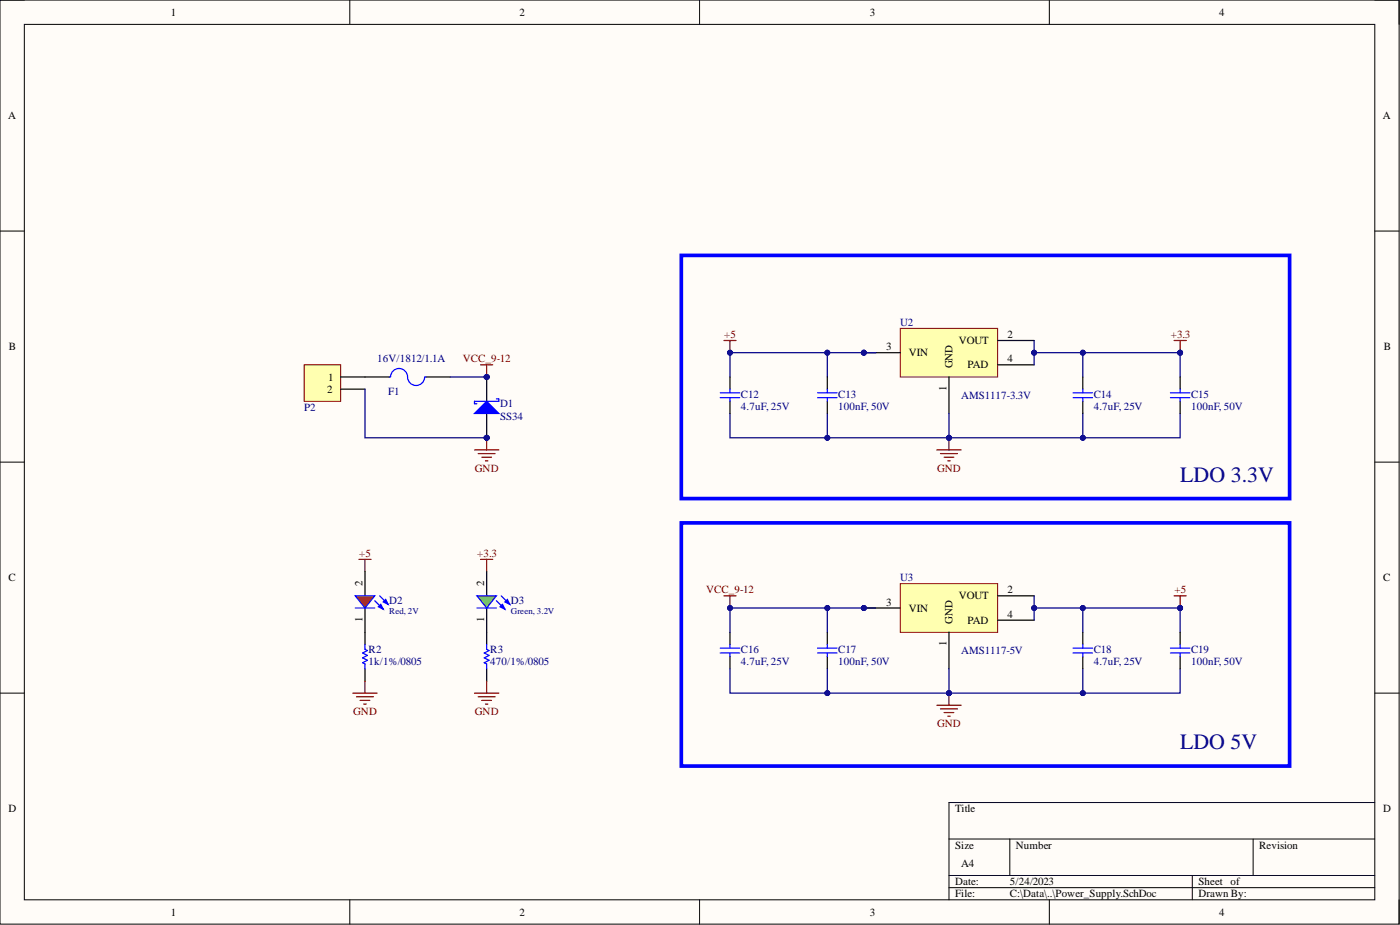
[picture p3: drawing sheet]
<svg xmlns="http://www.w3.org/2000/svg" width="292mm" height="193mm" viewBox="0 0 292 193" stroke-linecap="round" stroke-linejoin="round" font-family="sans-serif">
<defs><g id="words">
<g font-size="4.6" fill="#000080">
<text x="246.2" y="100.5">LDO 3.3V</text>
<text x="246.2" y="156.3">LDO 5V</text>
</g>
<g font-size="2.3">
<text x="35.6" y="3.3">1</text>
<text x="108.4" y="3.3">2</text>
<text x="181.5" y="3.3">3</text>
<text x="254.3" y="3.3">4</text>
<text x="1.7" y="24.9">A</text>
<text x="288.5" y="24.9">A</text>
<text x="200" y="71.8">VOUT</text>
<text x="210.2" y="70.5">2</text>
<text x="1.9" y="73.1">B</text>
<text x="184.9" y="73.1">3</text>
<text x="189.6" y="74.3">VIN</text>
<text x="198.8" y="76.9" transform="rotate(-90 198.8 76.9)">GND</text>
<text x="201.9" y="76.9">PAD</text>
<text x="210.2" y="75.6">4</text>
<text x="288.7" y="73.1">B</text>
<text x="68.3" y="81.9">2</text>
<text x="68.5" y="79.4">1</text>
<text x="197.5" y="81.5" transform="rotate(-90 197.5 81.5)">1</text>
<text x="1.8" y="121.3">C</text>
<text x="75.6" y="122.3" transform="rotate(-90 75.6 122.3)">2</text>
<text x="101" y="122.3" transform="rotate(-90 101 122.3)">2</text>
<text x="200" y="125.1">VOUT</text>
<text x="210.2" y="123.8">2</text>
<text x="288.6" y="121.3">C</text>
<text x="75.6" y="129.7" transform="rotate(-90 75.6 129.7)">1</text>
<text x="101" y="129.7" transform="rotate(-90 101 129.7)">1</text>
<text x="184.9" y="126.3">3</text>
<text x="189.6" y="127.6">VIN</text>
<text x="198.8" y="130.1" transform="rotate(-90 198.8 130.1)">GND</text>
<text x="201.9" y="130.1">PAD</text>
<text x="210.2" y="128.9">4</text>
<text x="197.5" y="134.8" transform="rotate(-90 197.5 134.8)">1</text>
<text x="1.8" y="169.5">D</text>
<text x="199.3" y="169.5">Title</text>
<text x="288.6" y="169.5">D</text>
<text x="199.3" y="177.1">Size</text>
<text x="212" y="177.1">Number</text>
<text x="262.7" y="177.1">Revision</text>
<text x="199.3" y="184.7">Date:</text>
<text x="200.5" y="180.9">A4</text>
<text x="210.7" y="184.7">5/24/2023</text>
<text x="250" y="184.7">Sheet of</text>
<text x="35.6" y="191">1</text>
<text x="108.4" y="191">2</text>
<text x="181.5" y="191">3</text>
<text x="199.3" y="187.2">File:</text>
<text x="210.7" y="187.2">C:\Data\..\Power_Supply.SchDoc</text>
<text x="250" y="187.2">Drawn By:</text>
<text x="254.3" y="191">4</text>
</g>
<g font-size="2.3" fill="#800000">
<text x="151.1" y="70.5">+5</text>
<text x="244.3" y="70.5">+3.3</text>
<text x="96.5" y="75.6">VCC_9-12</text>
<text x="99.1" y="98.4">GND</text>
<text x="195.5" y="98.4">GND</text>
<text x="75" y="116.2">+5</text>
<text x="99.6" y="116.2">+3.3</text>
<text x="147.3" y="123.8">VCC_9-12</text>
<text x="245" y="123.8">+5</text>
<text x="73.7" y="149.2">GND</text>
<text x="99.1" y="149.2">GND</text>
<text x="195.5" y="151.7">GND</text>
</g>
<g font-size="2.3" fill="#000080">
<text x="187.8" y="68">U2</text>
<text x="78.7" y="75.6">16V/1812/1.1A</text>
<text x="81" y="82.5">F1</text>
<text x="154.6" y="83">C12</text>
<text x="174.9" y="83">C13</text>
<text x="200.5" y="83.2">AMS1117-3.3V</text>
<text x="228.2" y="83">C14</text>
<text x="248.5" y="83">C15</text>
<text x="63.5" y="85.7">P2</text>
<text x="104.3" y="87.5">SS34</text>
<text x="104.3" y="85">D1</text>
<text x="154.6" y="85.5">4.7uF, 25V</text>
<text x="174.9" y="85.5">100nF, 50V</text>
<text x="228.2" y="85.5">4.7uF, 25V</text>
<text x="248.5" y="85.5">100nF, 50V</text>
<text x="187.8" y="121.3">U3</text>
<text x="81.2" y="126.1">D2</text>
<text x="106.6" y="126.1">D3</text>
<text x="76.9" y="136.2">R2</text>
<text x="102.3" y="136.2">R3</text>
<text x="154.6" y="136.2">C16</text>
<text x="174.9" y="136.2">C17</text>
<text x="200.5" y="136.5">AMS1117-5V</text>
<text x="228.2" y="136.2">C18</text>
<text x="248.5" y="136.2">C19</text>
<text x="76.9" y="138.8">1k/1%/0805</text>
<text x="102.3" y="138.8">470/1%/0805</text>
<text x="154.6" y="138.8">4.7uF, 25V</text>
<text x="174.9" y="138.8">100nF, 50V</text>
<text x="228.2" y="138.8">4.7uF, 25V</text>
<text x="248.5" y="138.8">100nF, 50V</text>
</g>
<g font-size="1.9" fill="#000080">
<text x="81.2" y="128.2">Red, 2V</text>
<text x="106.6" y="128.2">Green, 3.2V</text>
</g>
</g></defs>
<path d="M0 0h291.9v192.8h-291.9z" fill-rule="evenodd" fill="#fffcf8"/>
<path d="M0 0h291.9v192.8h-291.9z" fill="none" stroke="#000" stroke-width=".21"/>
<path d="M5.1 5.1h281.7v182.6h-281.7z" fill-rule="evenodd" fill="#fffcf8"/>
<g fill="none" stroke="#000" stroke-width=".21">
<path d="M0 0h5.1M5.1 5.1h281.7v182.6h-281.7zM73 0v5.1M146 0v5.1M218.9 0v5.1M286.8 0h5.1v5.1M0 48.2h5.1M286.8 48.2h5.1M0 96.4h5.1M286.8 96.4h5.1M0 144.6h5.1M286.8 144.6h5.1"/>
<path d="M198 175h88.8M210.7 175v7.6M261.5 175v7.6M286.8 167.4h-88.8v20.3M73 187.7v5.1M146 187.7v5.1M198 182.6h88.8M198 185.2h88.8M218.9 187.7v5.1M248.8 182.6v5.1M291.9 187.7v5.1"/>
</g>
<path d="M99 93.9h5.1M99.8 94.6h3.5M100.5 95.4h2.1M101.3 96.1h.5M101.5 91.3v2.6" fill="none" stroke="#800000" stroke-width=".25"/>
<circle cx="101.5" cy="91.3" r=".51" fill="#000080"/>
<circle cx="101.5" cy="91.3" r=".51" fill="none" stroke="#000080" stroke-width=".21"/>
<path d="M100.3 76.1h2.5M101.5 76.1v2.5" fill="none" stroke="#800000" stroke-width=".25"/>
<circle cx="101.5" cy="78.6" r=".51" fill="#000080"/>
<circle cx="101.5" cy="78.6" r=".51" fill="none" stroke="#000080" stroke-width=".21"/>
<circle cx="180.2" cy="73.6" r=".51" fill="#000080"/>
<circle cx="180.2" cy="73.6" r=".51" fill="none" stroke="#000080" stroke-width=".21"/>
<path d="M187.8 68.5h20.4v10.1h-20.4z" fill-rule="evenodd" fill="#ffffb0"/>
<path d="M187.8 68.5h20.4v10.1h-20.4z" fill="none" stroke="#800000" stroke-width=".21"/>
<path d="M180.2 73.6h7.6M198 78.6v7.7" fill="none" stroke="#000" stroke-width=".25"/>
<circle cx="180.2" cy="73.6" r=".51" fill="#000080"/>
<circle cx="180.2" cy="73.6" r=".51" fill="none" stroke="#000080" stroke-width=".21"/>
<path d="M208.2 71h7.6M208.2 76.1h7.6" fill="none" stroke="#000" stroke-width=".25"/>
<path d="M195.5 93.9h5M196.2 94.6h3.6M197 95.4h2M197.7 96.1h.6M198 91.3v2.6" fill="none" stroke="#800000" stroke-width=".25"/>
<circle cx="198" cy="91.3" r=".51" fill="#000080"/>
<circle cx="198" cy="91.3" r=".51" fill="none" stroke="#000080" stroke-width=".21"/>
<path d="M76.2 131.9v2.5M76.2 139.5v2.6M101.5 131.9v2.5M101.5 139.5v2.6" fill="none" stroke="#000" stroke-width=".25"/>
<path d="M76.2 134.4v1.1l.5 .2-1.1 .5 1.1 .5-1.1 .5 1.1 .5-1.1 .6 .6 .2v1M101.5 134.4v1.1l.5 .2-1 .5 1 .5-1 .5 1 .5-1 .6 .5 .2v1" fill="none" stroke="#00f" stroke-width=".25"/>
<g fill="none" stroke="#800000" stroke-width=".25">
<path d="M151 71h2.6M152.3 71v2.6M74.9 116.7h2.5M76.2 116.7v2.5M100.3 116.7h2.5M101.5 116.7v2.5M73.6 144.6h5.1M74.4 145.4h3.5M75.1 146.1h2.1M75.9 146.9h.5M76.2 142.1v2.5M99 144.6h5.1"/>
<path d="M99.8 145.4h3.5M100.5 146.1h2.1M101.3 146.9h.5M101.5 142.1v2.5"/>
</g>
<circle cx="152.3" cy="73.6" r=".51" fill="#000080"/>
<circle cx="152.3" cy="73.6" r=".51" fill="none" stroke="#000080" stroke-width=".21"/>
<path d="M245 71h2.5M246.2 71v2.6" fill="none" stroke="#800000" stroke-width=".25"/>
<circle cx="246.2" cy="73.6" r=".51" fill="#000080"/>
<circle cx="246.2" cy="73.6" r=".51" fill="none" stroke="#000080" stroke-width=".21"/>
<path d="M76.2 78.6h5M88.8 78.6h5.1" fill="none" stroke="#000" stroke-width=".25"/>
<path d="M81.2 78.6h.3M81.5 78.6a1.77 1.77 0 0 1 1.8-1.7 1.77 1.77 0 0 1 1.7 1.7 1.78 1.78 0 0 0 1.8 1.8 1.78 1.78 0 0 0 1.8-1.7M88.6 78.6h.2" fill="none" stroke="#00f" stroke-width=".25"/>
<circle cx="101.5" cy="91.3" r=".51" fill="#000080"/>
<circle cx="101.5" cy="91.3" r=".51" fill="none" stroke="#000080" stroke-width=".21"/>
<circle cx="101.5" cy="78.6" r=".51" fill="#000080"/>
<circle cx="101.5" cy="78.6" r=".51" fill="none" stroke="#000080" stroke-width=".21"/>
<path d="M101.5 86.3v5" fill="none" stroke="#000" stroke-width=".25"/>
<circle cx="101.5" cy="91.3" r=".51" fill="#000080"/>
<circle cx="101.5" cy="91.3" r=".51" fill="none" stroke="#000080" stroke-width=".21"/>
<path d="M101.5 78.6v5.1" fill="none" stroke="#000" stroke-width=".25"/>
<circle cx="101.5" cy="78.6" r=".51" fill="#000080"/>
<circle cx="101.5" cy="78.6" r=".51" fill="none" stroke="#000080" stroke-width=".21"/>
<path d="M99 86.3l2.5-2.6 2.6 2.6z" fill="#00f"/>
<path d="M99 86.3l2.5-2.6 2.6 2.6zM103.6 83.2h.5v.5h-5.1v.5h.5" fill="none" stroke="#00f" stroke-width=".25"/>
<path d="M142.2 53.3h126.9v50.7h-126.9z" fill="none" stroke="#00f" stroke-width=".76"/>
<path d="M195.5 147.1h5M196.2 147.9h3.6M197 148.7h2M197.7 149.4h.6M198 144.6v2.5" fill="none" stroke="#800000" stroke-width=".25"/>
<circle cx="198" cy="144.6" r=".51" fill="#000080"/>
<circle cx="198" cy="144.6" r=".51" fill="none" stroke="#000080" stroke-width=".21"/>
<path d="M245 124.3h2.5M246.2 124.3v2.5" fill="none" stroke="#800000" stroke-width=".25"/>
<circle cx="246.2" cy="126.8" r=".51" fill="#000080"/>
<circle cx="246.2" cy="126.8" r=".51" fill="none" stroke="#000080" stroke-width=".21"/>
<circle cx="180.2" cy="126.8" r=".51" fill="#000080"/>
<circle cx="180.2" cy="126.8" r=".51" fill="none" stroke="#000080" stroke-width=".21"/>
<path d="M187.8 121.8h20.4v10.1h-20.4z" fill-rule="evenodd" fill="#ffffb0"/>
<path d="M187.8 121.8h20.4v10.1h-20.4z" fill="none" stroke="#800000" stroke-width=".21"/>
<path d="M180.2 126.8h7.6M198 131.9v7.6" fill="none" stroke="#000" stroke-width=".25"/>
<circle cx="180.2" cy="126.8" r=".51" fill="#000080"/>
<circle cx="180.2" cy="126.8" r=".51" fill="none" stroke="#000080" stroke-width=".21"/>
<path d="M208.2 124.3h7.6M208.2 129.4h7.6" fill="none" stroke="#000" stroke-width=".25"/>
<path d="M151 124.3h2.6M152.3 124.3v2.5" fill="none" stroke="#800000" stroke-width=".25"/>
<circle cx="152.3" cy="126.8" r=".51" fill="#000080"/>
<circle cx="152.3" cy="126.8" r=".51" fill="none" stroke="#000080" stroke-width=".21"/>
<path d="M142.2 109.1h126.9v50.7h-126.9z" fill="none" stroke="#00f" stroke-width=".76"/>
<path d="M63.5 76.1h7.6v7.6h-7.6z" fill-rule="evenodd" fill="#ffffb0"/>
<path d="M63.5 76.1h7.6v7.6h-7.6z" fill="none" stroke="#800000" stroke-width=".21"/>
<path d="M71.1 78.6h5.1M71.1 81.2h5.1M152.3 131.9v2.5M152.3 137v2.5M172.6 131.9v2.5M172.6 137v2.5" fill="none" stroke="#000" stroke-width=".25"/>
<path d="M150.3 135.2h4M150.3 136.2h4M152.3 134.4v.8M152.3 136.2v.8M170.6 135.2h4M170.6 136.2h4M172.6 134.4v.8M172.6 136.2v.8" fill="none" stroke="#00f" stroke-width=".25"/>
<path d="M76.2 81.2v10.1h25.3" fill="none" stroke="#000080" stroke-width=".25"/>
<circle cx="101.5" cy="91.3" r=".51" fill="#000080"/>
<circle cx="101.5" cy="91.3" r=".51" fill="none" stroke="#000080" stroke-width=".21"/>
<path d="M93.9 78.6h7.6" fill="none" stroke="#000080" stroke-width=".25"/>
<circle cx="101.5" cy="78.6" r=".51" fill="#000080"/>
<circle cx="101.5" cy="78.6" r=".51" fill="none" stroke="#000080" stroke-width=".21"/>
<path d="M198 86.3v5" fill="none" stroke="#000080" stroke-width=".25"/>
<circle cx="198" cy="91.3" r=".51" fill="#000080"/>
<circle cx="198" cy="91.3" r=".51" fill="none" stroke="#000080" stroke-width=".21"/>
<path d="M246.2 73.6v5" fill="none" stroke="#000080" stroke-width=".25"/>
<circle cx="246.2" cy="73.6" r=".51" fill="#000080"/>
<circle cx="246.2" cy="73.6" r=".51" fill="none" stroke="#000080" stroke-width=".21"/>
<path d="M172.6 86.3v5" fill="none" stroke="#000080" stroke-width=".25"/>
<circle cx="172.6" cy="91.3" r=".51" fill="#000080"/>
<circle cx="172.6" cy="91.3" r=".51" fill="none" stroke="#000080" stroke-width=".21"/>
<path d="M172.6 73.6v5" fill="none" stroke="#000080" stroke-width=".25"/>
<circle cx="172.6" cy="73.6" r=".51" fill="#000080"/>
<circle cx="172.6" cy="73.6" r=".51" fill="none" stroke="#000080" stroke-width=".21"/>
<path d="M225.9 86.3v5" fill="none" stroke="#000080" stroke-width=".25"/>
<circle cx="225.9" cy="91.3" r=".51" fill="#000080"/>
<circle cx="225.9" cy="91.3" r=".51" fill="none" stroke="#000080" stroke-width=".21"/>
<path d="M225.9 73.6v5" fill="none" stroke="#000080" stroke-width=".25"/>
<circle cx="225.9" cy="73.6" r=".51" fill="#000080"/>
<circle cx="225.9" cy="73.6" r=".51" fill="none" stroke="#000080" stroke-width=".21"/>
<path d="M152.3 86.3v5h93.9v-5" fill="none" stroke="#000080" stroke-width=".25"/>
<circle cx="172.6" cy="91.3" r=".51" fill="#000080"/>
<circle cx="172.6" cy="91.3" r=".51" fill="none" stroke="#000080" stroke-width=".21"/>
<circle cx="198" cy="91.3" r=".51" fill="#000080"/>
<circle cx="198" cy="91.3" r=".51" fill="none" stroke="#000080" stroke-width=".21"/>
<circle cx="225.9" cy="91.3" r=".51" fill="#000080"/>
<circle cx="225.9" cy="91.3" r=".51" fill="none" stroke="#000080" stroke-width=".21"/>
<path d="M182.8 73.6h-30.5v5" fill="none" stroke="#000080" stroke-width=".25"/>
<circle cx="152.3" cy="73.6" r=".51" fill="#000080"/>
<circle cx="152.3" cy="73.6" r=".51" fill="none" stroke="#000080" stroke-width=".21"/>
<circle cx="172.6" cy="73.6" r=".51" fill="#000080"/>
<circle cx="172.6" cy="73.6" r=".51" fill="none" stroke="#000080" stroke-width=".21"/>
<circle cx="180.2" cy="73.6" r=".51" fill="#000080"/>
<circle cx="180.2" cy="73.6" r=".51" fill="none" stroke="#000080" stroke-width=".21"/>
<path d="M215.8 73.6h30.4" fill="none" stroke="#000080" stroke-width=".25"/>
<circle cx="215.8" cy="73.6" r=".51" fill="#000080"/>
<circle cx="215.8" cy="73.6" r=".51" fill="none" stroke="#000080" stroke-width=".21"/>
<circle cx="225.9" cy="73.6" r=".51" fill="#000080"/>
<circle cx="225.9" cy="73.6" r=".51" fill="none" stroke="#000080" stroke-width=".21"/>
<circle cx="246.2" cy="73.6" r=".51" fill="#000080"/>
<circle cx="246.2" cy="73.6" r=".51" fill="none" stroke="#000080" stroke-width=".21"/>
<path d="M215.8 71v5.1" fill="none" stroke="#000080" stroke-width=".25"/>
<circle cx="215.8" cy="73.6" r=".51" fill="#000080"/>
<circle cx="215.8" cy="73.6" r=".51" fill="none" stroke="#000080" stroke-width=".21"/>
<path d="M198 139.5v5.1" fill="none" stroke="#000080" stroke-width=".25"/>
<circle cx="198" cy="144.6" r=".51" fill="#000080"/>
<circle cx="198" cy="144.6" r=".51" fill="none" stroke="#000080" stroke-width=".21"/>
<path d="M246.2 126.8v5.1" fill="none" stroke="#000080" stroke-width=".25"/>
<circle cx="246.2" cy="126.8" r=".51" fill="#000080"/>
<circle cx="246.2" cy="126.8" r=".51" fill="none" stroke="#000080" stroke-width=".21"/>
<path d="M172.6 139.5v5.1" fill="none" stroke="#000080" stroke-width=".25"/>
<circle cx="172.6" cy="144.6" r=".51" fill="#000080"/>
<circle cx="172.6" cy="144.6" r=".51" fill="none" stroke="#000080" stroke-width=".21"/>
<path d="M172.6 126.8v5.1" fill="none" stroke="#000080" stroke-width=".25"/>
<circle cx="172.6" cy="126.8" r=".51" fill="#000080"/>
<circle cx="172.6" cy="126.8" r=".51" fill="none" stroke="#000080" stroke-width=".21"/>
<path d="M225.9 139.5v5.1" fill="none" stroke="#000080" stroke-width=".25"/>
<circle cx="225.9" cy="144.6" r=".51" fill="#000080"/>
<circle cx="225.9" cy="144.6" r=".51" fill="none" stroke="#000080" stroke-width=".21"/>
<path d="M225.9 126.8v5.1" fill="none" stroke="#000080" stroke-width=".25"/>
<circle cx="225.9" cy="126.8" r=".51" fill="#000080"/>
<circle cx="225.9" cy="126.8" r=".51" fill="none" stroke="#000080" stroke-width=".21"/>
<path d="M152.3 139.5v5.1h93.9v-5.1" fill="none" stroke="#000080" stroke-width=".25"/>
<circle cx="172.6" cy="144.6" r=".51" fill="#000080"/>
<circle cx="172.6" cy="144.6" r=".51" fill="none" stroke="#000080" stroke-width=".21"/>
<circle cx="198" cy="144.6" r=".51" fill="#000080"/>
<circle cx="198" cy="144.6" r=".51" fill="none" stroke="#000080" stroke-width=".21"/>
<circle cx="225.9" cy="144.6" r=".51" fill="#000080"/>
<circle cx="225.9" cy="144.6" r=".51" fill="none" stroke="#000080" stroke-width=".21"/>
<path d="M182.8 126.8h-30.5v5.1" fill="none" stroke="#000080" stroke-width=".25"/>
<circle cx="152.3" cy="126.8" r=".51" fill="#000080"/>
<circle cx="152.3" cy="126.8" r=".51" fill="none" stroke="#000080" stroke-width=".21"/>
<circle cx="172.6" cy="126.8" r=".51" fill="#000080"/>
<circle cx="172.6" cy="126.8" r=".51" fill="none" stroke="#000080" stroke-width=".21"/>
<circle cx="180.2" cy="126.8" r=".51" fill="#000080"/>
<circle cx="180.2" cy="126.8" r=".51" fill="none" stroke="#000080" stroke-width=".21"/>
<path d="M215.8 126.8h30.4" fill="none" stroke="#000080" stroke-width=".25"/>
<circle cx="215.8" cy="126.8" r=".51" fill="#000080"/>
<circle cx="215.8" cy="126.8" r=".51" fill="none" stroke="#000080" stroke-width=".21"/>
<circle cx="225.9" cy="126.8" r=".51" fill="#000080"/>
<circle cx="225.9" cy="126.8" r=".51" fill="none" stroke="#000080" stroke-width=".21"/>
<circle cx="246.2" cy="126.8" r=".51" fill="#000080"/>
<circle cx="246.2" cy="126.8" r=".51" fill="none" stroke="#000080" stroke-width=".21"/>
<path d="M215.8 124.3v5.1" fill="none" stroke="#000080" stroke-width=".25"/>
<circle cx="215.8" cy="126.8" r=".51" fill="#000080"/>
<circle cx="215.8" cy="126.8" r=".51" fill="none" stroke="#000080" stroke-width=".21"/>
<g fill="none" stroke="#000" stroke-width=".25">
<path d="M152.3 78.6v2.6M172.6 78.6v2.6M225.9 78.6v2.6M246.2 78.6v2.6M152.3 83.7v2.6M172.6 83.7v2.6M225.9 83.7v2.6M246.2 83.7v2.6M76.2 119.2v5.1M76.2 126.8v5.1M225.9 131.9v2.5M225.9 137v2.5"/>
<path d="M246.2 131.9v2.5M246.2 137v2.5"/>
</g>
<g fill="none" stroke="#00f" stroke-width=".25">
<path d="M150.3 81.9h4M150.3 83h4M152.3 81.2v.7M152.3 83v.7M170.6 81.9h4M170.6 83h4M172.6 81.2v.7M172.6 83v.7M223.9 81.9h4.1M223.9 83h4.1M225.9 81.2v.7M225.9 83v.7"/>
<path d="M244.2 81.9h4.1M244.2 83h4.1M246.2 81.2v.7M246.2 83v.7M223.9 135.2h4.1M223.9 136.2h4.1M225.9 134.4v.8M225.9 136.2v.8M244.2 135.2h4.1M244.2 136.2h4.1M246.2 134.4v.8M246.2 136.2v.8"/>
</g>
<path d="M74.1 124.3h4.1l-2 2.5z" fill="#f00"/>
<path d="M74.1 124.3h4.1l-2 2.5zM74.1 126.8h4.1M78.2 125.3l1.8 1.8M79.2 124.3l1.8 1.8" fill="none" stroke="#00f" stroke-width=".25"/>
<path d="M80 125.6l.5-.5 .5 1z" fill="#00f"/>
<path d="M80 125.6l.5-.5 .5 1z" fill="none" stroke="#00f" stroke-width=".25"/>
<path d="M78.9 126.6l.6-.5 .5 1z" fill="#00f"/>
<path d="M78.9 126.6l.6-.5 .5 1z" fill="none" stroke="#00f" stroke-width=".25"/>
<path d="M101.5 119.2v5.1M101.5 126.8v5.1" fill="none" stroke="#000" stroke-width=".25"/>
<path d="M99.5 124.3h4.1l-2.1 2.5z" fill="#0f0"/>
<path d="M99.5 124.3h4.1l-2.1 2.5zM99.5 126.8h4.1M103.6 125.3l1.7 1.8M104.6 124.3l1.8 1.8" fill="none" stroke="#00f" stroke-width=".25"/>
<path d="M105.3 125.6l.6-.5 .5 1z" fill="#00f"/>
<path d="M105.3 125.6l.6-.5 .5 1z" fill="none" stroke="#00f" stroke-width=".25"/>
<path d="M104.3 126.6l.5-.5 .5 1z" fill="#00f"/>
<path d="M104.3 126.6l.5-.5 .5 1z" fill="none" stroke="#00f" stroke-width=".25"/>
<use href="#words"/>
</svg>
